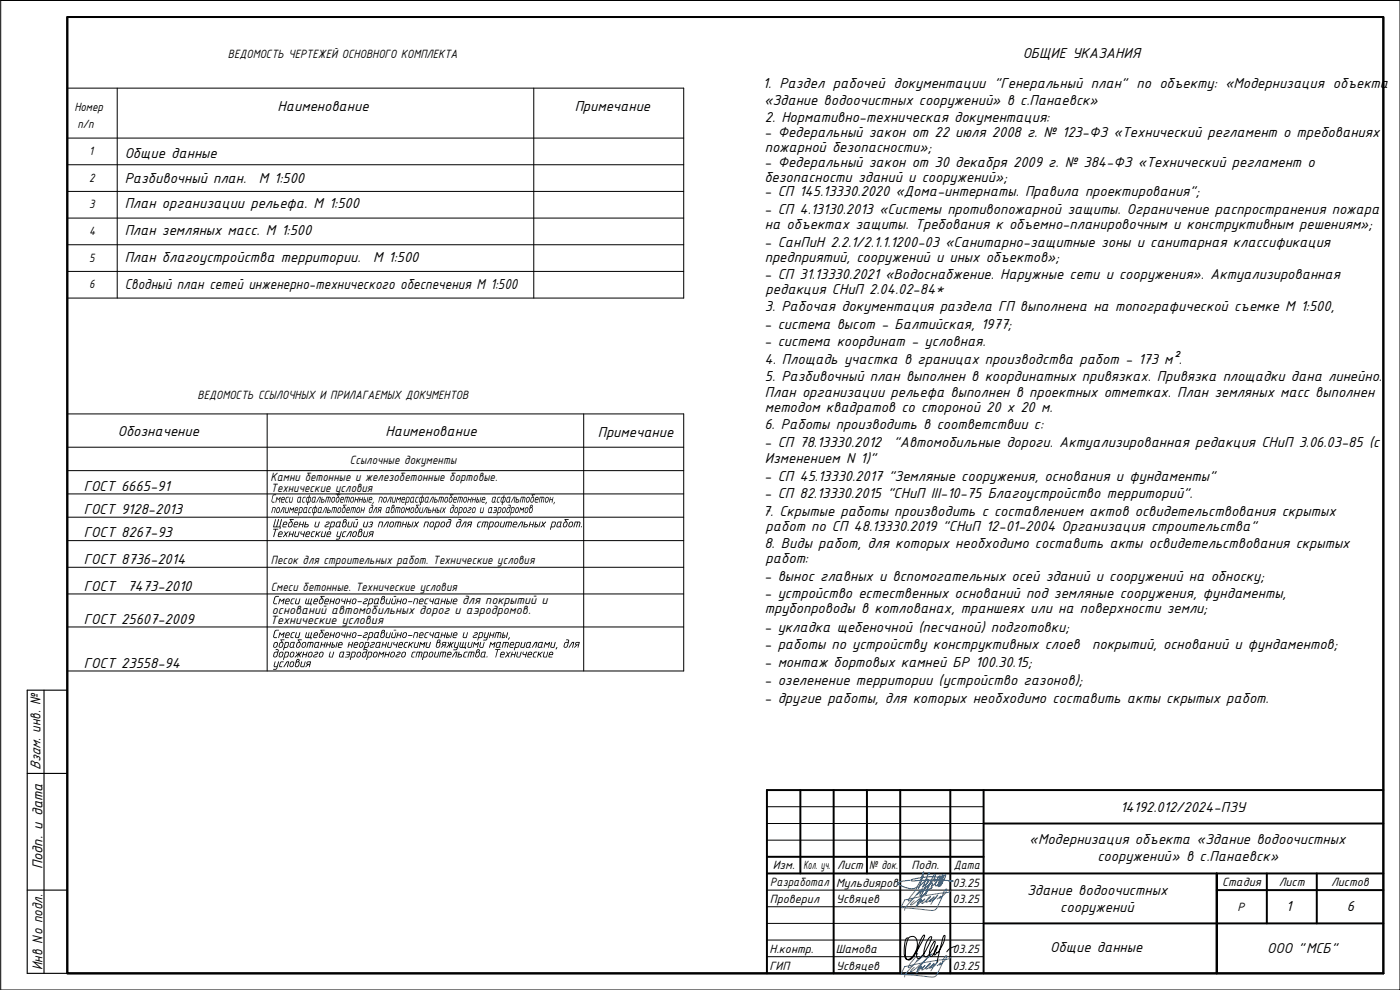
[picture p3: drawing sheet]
<svg xmlns="http://www.w3.org/2000/svg" width="420mm" height="297mm" viewBox="0 0 420 297" stroke-linecap="round" stroke-linejoin="round" font-family="sans-serif">
<defs><g id="words">
<g font-size="4.7">
<text x="306.9" y="17.5">ОБЩИЕ УКАЗАНИЯ</text>
<text x="229" y="26.5">1. Раздел рабочей документации &quot;Генеральный план&quot; по объекту: «Модернизация объекта</text>
<text x="83.3" y="33.4">Наименование</text>
<text x="172.5" y="33.4">Примечание</text>
<text x="229.3" y="31.5">«Здание водоочистных сооружений» в с.Панаевск»</text>
<text x="229.4" y="41">- Федеральный закон от 22 июля 2008 г. № 123-ФЗ «Технический регламент о требованиях</text>
<text x="229.5" y="36.5">2. Нормативно-техническая документация:</text>
<text x="37.4" y="47.5">Общие данные</text>
<text x="229.5" y="45.5">пожарной безопасности»;</text>
<text x="229.4" y="50">- Федеральный закон от 30 декабря 2009 г. № 384-ФЗ «Технический регламент о</text>
<text x="37.4" y="55">Разбивочный план.</text>
<text x="77.6" y="55">М 1:500</text>
<text x="229.4" y="59">- СП 145.13330.2020 «Дома-интернаты. Правила проектирования&quot;;</text>
<text x="229.4" y="54.5">безопасности зданий и сооружений»;</text>
<text x="37.4" y="62.3">План организации рельефа. М 1:500</text>
<text x="229.4" y="64.2">- СП 4.13130.2013 «Системы противопожарной защиты. Ограничение распространения пожара</text>
<text x="37.4" y="70.6">План земляных масс. М 1:500</text>
<text x="229.5" y="68.7">на объектах защиты. Требования к объемно-планировочным и конструктивным решениям»;</text>
<text x="229.4" y="74">- СанПиН 2.2.1/2.1.1.1200-03 «Санитарно-защитные зоны и санитарная классификация</text>
<text x="37.4" y="78.6">План благоустройства территории.</text>
<text x="112" y="78.6">М 1:500</text>
<text x="229.4" y="83.7">- СП 31.13330.2021 «Водоснабжение. Наружные сети и сооружения». Актуализированная</text>
<text x="229.5" y="78.5">предприятий, сооружений и иных объектов»;</text>
<text x="37.4" y="86.6">Сводный план сетей инженерно-технического обеспечения М 1:500</text>
<text x="229.8" y="88.2">редакция СНиП 2.04.02-84*</text>
<text x="229.5" y="93.5">3. Рабочая документация раздела ГП выполнена на топографической съемке М 1:500,</text>
<text x="229.4" y="98.7">- система высот - Балтийская, 1977;</text>
<text x="229.4" y="104">- система координат - условная.</text>
<text x="229.4" y="109.2">4. Площадь участка в границах производства работ - 173 м².</text>
<text x="229.5" y="114.5">5. Разбивочный план выполнен в координатных привязках. Привязка площадки дана линейно.</text>
<text x="229.5" y="119">План организации рельефа выполнен в проектных отметках. План земляных масс выполнен</text>
<text x="229.5" y="123.5">методом квадратов со стороной 20 х 20 м.</text>
<text x="35.3" y="130.9">Обозначение</text>
<text x="115.7" y="130.9">Наименование</text>
<text x="179.4" y="131">Примечание</text>
<text x="229.4" y="128.7">6. Работы производить в соответствии с:</text>
<text x="229.4" y="134.3">- СП 78.13330.2012</text>
<text x="268.2" y="134.3">&quot;Автомобильные дороги. Актуализированная редакция СНиП 3.06.03-85 (с</text>
<text x="229.5" y="139.1">Изменением N 1)&quot;</text>
<text x="25.1" y="147.2">ГОСТ 6665-91</text>
<text x="229.4" y="144.3">- СП 45.13330.2017 &quot;Земляные сооружения, основания и фундаменты&quot;</text>
<text x="229.4" y="149.5">- СП 82.13330.2015 &quot;СНиП III-10-75 Благоустройство территорий&quot;.</text>
<text x="25.1" y="154.2">ГОСТ 9128-2013</text>
<text x="228.9" y="154.8">7. Скрытые работы производить с составлением актов освидетельствования скрытых</text>
<text x="25.2" y="161.2">ГОСТ 8267-93</text>
<text x="229.8" y="159.2">работ по СП 48.13330.2019 &quot;СНиП 12-01-2004 Организация строительства&quot;</text>
<text x="229.4" y="164.5">8. Виды работ, для которых необходимо составить акты освидетельствования скрытых</text>
<text x="25.2" y="169.2">ГОСТ 8736-2014</text>
<text x="229.8" y="169">работ:</text>
<text x="25.2" y="177.2">ГОСТ</text>
<text x="38.2" y="177.2">7473-2010</text>
<text x="229.4" y="174.3">- вынос главных и вспомогательных осей зданий и сооружений на обноску;</text>
<text x="229.4" y="179.5">- устройство естественных оснований под земляные сооружения, фундаменты,</text>
<text x="229.5" y="184">трубопроводы в котлованах, траншеях или на поверхности земли;</text>
<text x="25.2" y="187.1">ГОСТ 25607-2009</text>
<text x="229.4" y="189.6">- укладка щебеночной (песчаной) подготовки;</text>
<text x="229.4" y="194.8">- работы по устройству конструктивных слоев</text>
<text x="327.8" y="194.8">покрытий, оснований и фундаментов;</text>
<text x="25.2" y="200.3">ГОСТ 23558-94</text>
<text x="229.4" y="200">- монтаж бортовых камней БР 100.30.15;</text>
<text x="229.4" y="205.6">- озеленение территории (устройство газонов);</text>
<text x="229.4" y="210.8">- другие работы, для которых необходимо составить акты скрытых работ.</text>
<text x="336.3" y="243.6">14192.012/2024-ПЗУ</text>
<text x="308.9" y="253.2">«Модернизация объекта «Здание водоочистных</text>
<text x="329.4" y="258.2">сооружений» в с.Панаевск»</text>
<text x="308.2" y="268.5">Здание водоочистных</text>
<text x="318.2" y="273.5">сооружений</text>
<text x="386" y="273.3">1</text>
<text x="404.2" y="273.3">6</text>
<text x="315.2" y="285.7">Общие данные</text>
<text x="380.3" y="286.1">ООО &quot;МСБ&quot;</text>
</g>
<g font-size="4.6">
<text x="12.1" y="231" transform="rotate(-90 12.1 231)">Взам. инв. №</text>
<text x="12.8" y="260.8" transform="rotate(-90 12.8 260.8)">Подп. и дата</text>
<text x="12.8" y="291" transform="rotate(-90 12.8 291)">Инв Nо подл.</text>
</g>
<g font-size="3.9">
<text x="68.4" y="17.4">ВЕДОМОСТЬ ЧЕРТЕЖЕЙ ОСНОВНОГО КОМПЛЕКТА</text>
<text x="22.3" y="33.4">Номер</text>
<text x="23.2" y="38.3">п/п</text>
<text x="26.7" y="46.6">1</text>
<text x="26.7" y="54.6">2</text>
<text x="26.7" y="62.6">3</text>
<text x="26.7" y="70.6">4</text>
<text x="26.7" y="78.6">5</text>
<text x="26.7" y="86.6">6</text>
<text x="59.3" y="119.7">ВЕДОМОСТЬ ССЫЛОЧНЫХ И ПРИЛАГАЕМЫХ ДОКУМЕНТОВ</text>
<text x="105" y="139.3">Ссылочные документы</text>
<text x="81.2" y="144.3">Камни бетонные и железобетонные бортовые.</text>
<text x="81.3" y="147.5">Технические условия</text>
<text x="81.1" y="150.8">Смеси асфальтобетонные</text>
<text x="81.2" y="154">полимерасфальтобетон для автомобильных дорого и аэродромов</text>
<text x="111.6" y="150.8">, полимерасфальтобетонные</text>
<text x="145.5" y="150.8">, асфальтобетон</text>
<text x="165.9" y="150.8">,</text>
<text x="81.1" y="161.1">Технические условия</text>
<text x="81.7" y="158.2">Щебень и гравий из плотных пород для строительных работ</text>
<text x="174" y="158.2">.</text>
<text x="81.3" y="169.2">Песок для строительных работ. Технические условия</text>
<text x="81.3" y="177.2">Смеси бетонные. Технические условия</text>
<text x="81.5" y="181.3">Смеси щебеночно</text>
<text x="81.6" y="184.2">оснований автомобильных дорог и аэродромов.</text>
<text x="106.8" y="181.3">-гравийно</text>
<text x="122" y="181.3">-песчаные</text>
<text x="138.7" y="181.3">для покрытий и</text>
<text x="81.1" y="187.1">Технические условия</text>
<text x="81.5" y="191.5">Смеси щебеночно</text>
<text x="106.8" y="191.5">-гравийно</text>
<text x="122" y="191.5">-песчаные и грунты</text>
<text x="152.3" y="191.5">,</text>
<text x="81.6" y="194.4">обработанные неорганическими вяжущими материалами</text>
<text x="81.6" y="197.3">дорожного и аэродромного строительства</text>
<text x="145.7" y="197.3">. Технические</text>
<text x="166.6" y="194.4">, для</text>
<text x="81.7" y="200.2">условия</text>
<text x="231.9" y="260.8">Изм.</text>
<text x="241.1" y="260.8">Кол. уч.</text>
<text x="251.2" y="260.8">Лист</text>
<text x="260.8" y="260.8">№ док.</text>
<text x="273.6" y="260.8">Подп.</text>
<text x="286.2" y="260.8">Дата</text>
<text x="231.2" y="265.9">Разработал</text>
<text x="251" y="266.1">Мульдияров</text>
<text x="285.9" y="266.1">03.25</text>
<text x="366.8" y="265.8">Стадия</text>
<text x="383.8" y="265.8">Лист</text>
<text x="399.5" y="265.8">Листов</text>
<text x="231.1" y="270.8">Проверил</text>
<text x="251" y="271">Усвяцев</text>
<text x="285.9" y="271">03.25</text>
<text x="371.3" y="273.3">Р</text>
<text x="230.9" y="286.1">Н.контр.</text>
<text x="250.8" y="286.1">Шамова</text>
<text x="285.9" y="286.1">03.25</text>
<text x="230.9" y="291.1">ГИП</text>
<text x="251" y="291.1">Усвяцев</text>
<text x="285.9" y="291.1">03.25</text>
</g>
</g></defs>
<path d="M.3 .1h419.8" fill="none" stroke="#000" stroke-width=".34"/>
<path d="M20.2 5.1h395v286.9h-395z" fill="none" stroke="#000" stroke-width=".59"/>
<!-- layer: A_Stamp7 -->
<path d="M13.2 207.1v84.9M20.2 207.1h-12v84.9h12M8.2 232.1h12M8.2 267.1h12" fill="none" stroke="#000" stroke-width=".34"/>
<!-- layer: _t -->
<path d="M20.2 26.4h185v63M35.2 26.4v63M160.2 26.4v63M20.2 41.4h185M20.2 124.2h185v77.1M20.2 134.2h185M80.2 124.2v77.1M175.2 124.2v77.1" fill="none" stroke="#000" stroke-width=".3"/>
<g fill="none" stroke="#000" stroke-width=".3">
<path d="M20.2 49.4h185M20.2 57.4h185M20.2 65.4h185M20.2 73.4h185M20.2 81.4h185M20.2 89.4h185M20.2 141.2h185M20.2 148.2h185M20.2 155.2h185M20.2 178.2h185M20.2 170.2h185M20.2 162.2h185"/>
<path d="M20.2 188.1h185M20.2 201.3h185"/>
</g>
<g fill="#000">
<path d="M96.6 159.4l.3 .1-.3 1.4h.6l.4-1.4h.3l-.5 1.6h-.8l-.3-.2zM97.9 149.1h1.3l-.2 1.7 .1-1.3-.2-.2h-.2l-.4 1.5 .2-1.5h-.4l-.5 1.5zM103.6 149.1l1.3 .1-.3 1.6 .2-1.4-.2-.1h-.2l-.3 1.5-.2-.1 .3-1.4h-.4l-.3 1.5h-.2zM104.9 159.4l.7 .1-.4 1.6-.3-.1 .4-1.3h-.3l-1 1.4zM106.7 149.1h.1l-.1 .7h.7l.1-.7 .2 .1-.4 1.6-.2-.1 .2-.6h-.6l-.2 .7h-.2zM108 149.1h.2l-.2 .7h.7l.1-.7 .2 .1-.4 1.6-.1-.1 .1-.6h-.6l-.2 .7-.1-.1zM109.3 159.4l.2 .1-.2 1.4h.6l.4-1.5 .2 .1-.4 1.6h-.9l-.3-.3zM118.8 152.2l1.3 .1-.3 1.7 .1-1.6h-.3l-.4 1.6 .2-1.6h-.4l-.3 1.4-.2 .1zM121.9 152.2l.4 .7 .8-.6-.4 1.7 .1-1.3-.5 .5-.3-.6-.2 1.2-.3 .1zM126 152.3h.2l-.2 1.3 .5 .1 .4-1.5h.1l-.3 1.8-.8-.1-.1-.2zM127.5 156.5h.9l.3 .2-.4 1.5-.2-.1 .3-1.4h-.7l-.4 1.5h-.2zM127.8 152.3l.6-.1-.3 1.6-.3 .1 .3-1.5h-.2l-.8 1.6z"/>
<path d="M130 152.2l.2 .1-.2 .6h.7l.1-.6h.2l-.4 1.7v-.8h-.6l-.2 .7h-.1zM131.9 149.1l1.2 .1-.2 1.6 .1-1.4-.2-.1h-.2l-.3 1.5-.2-.1 .3-1.4h-.4l-.3 1.5h-.2zM132.8 152.2l.4 .7 .7-.6-.6 .8 .1 .9-.3-.7-.6 .6 .6-.9zM137.5 149.1l1.4 .1-.3 1.6-.2-.1 .2-1.4h-.3l-.3 1.5 .1-1.5h-.4l-.3 1.4h-.2zM139.3 156.5h.7l-.3 1.6h-.3l.4-1.4h-.3l-1.1 1.5zM140.6 152.4l.7-.2 .2 .5-1 .7a.36 .36 0 0 0 .3 .3 .36 .36 0 0 0 .4-.1l-.3 .3-.6-.1v-.5l1-.7h-.7zM140.6 149.1h.2l-.2 .7h.7l.1-.6 .2-.1-.4 1.7v-.7h-.6l-.2 .7-.1-.1zM141.9 149.1l.2 .1-.2 .6h.7l.1-.6 .2-.1-.4 1.7v-.7h-.6l-.2 .7-.1-.1zM143.4 156.7l.4-.2h.7l-.1 .2h-.6l-.2 .3-.2 .9 .7 .1-.1 .2h-.6l-.3-.3zM144.9 156.5h1.4l.2 .2-.3 1.5-.2-.1 .2-1.4h-.4l-.4 1.5-.2-.1 .4-1.4h-.5l-.4 1.4-.3 .1zM144.3 152.2l.2 .1-.2 1.4h.5l.3-1.5h.2l-.4 1.8-.7-.1-.2-.2zM148.2 152.3l.7-.1 .3 .3-.2 1.2-.3 .2h-.8v-.2h.7l.2-.2v-.3h-.5v-.3h.6v-.5h-.6z"/>
<path d="M150.3 156.5h.2l-.2 1.5h.7l.3-1.5h.3l-.5 1.7h-.9l-.2-.2zM151.9 156.6l1.5-.1 .2 .2-.3 1.5-.2-.1 .2-1.4h-.3l-.5 1.5-.2-.1 .4-1.4h-.5l-.4 1.4-.2 .1zM156.3 156.5h.8l-.5 1.7-.2-.1 .4-1.4h-.3l-1.1 1.5zM156.1 152.3h.2l.3 .6 .8-.7-.4 1.8 .1-1.3-.6 .5-.2-.6-.5 1.3zM159 156.6l.3-.1-.2 .8h.8l.2-.8 .3 .1-.5 1.6-.2-.1 .2-.6h-.8l-.2 .6-.2 .1zM162.1 149.1l1.2 .1-.2 1.6 .1-1.4-.2-.1h-.2l-.3 1.5-.2-.1 .3-1.4h-.4l-.3 1.5h-.2zM162.6 156.6l.2-.1 .3 .6 .8-.6-.7 .9 .2 .8-.4-.6-.8 .6 .7-.9zM165.1 149.1h.2l-.2 .7h.7l.3-.7-.4 1.7-.1-.1 .1-.6h-.6l-.2 .7h-.1zM172.5 156.5h1.4l.3 .2-.4 1.5-.1-.1 .2-1.4h-.4l-.4 1.5-.3-.1 .4-1.4h-.5l-.4 1.5h-.2zM101.3 159.4l.2 .1-.2 1.4h.6l.4-1.4h.3l-.7 2.2-1 .2v-.2h.7l.2-.3 .1-.3h-.6l-.3-.2zM103 159.5h1l-.9 .3-.2 1 .6 .1v.2h-.6l-.3-.2zM116.1 179.6h.2l-.2 1.4h.6l.4-1.4h.2l-.5 1.7h-.8l-.3-.3z"/>
<path d="M90.4 198.5h.3l-.3 1.4h.7l.4-1.4h.2l-.4 1.7h-1l-.2-.2zM99.3 179.6h.2l-.2 .7h.8l.2-.7h.2l-.4 1.7-.2-.1 .1-.7h-.7l-.2 .7h-.3zM99.2 189.8h.3l-.2 .6h.8l.2-.6h.2l-.5 1.7-.1-.2 .1-.6h-.7l-.2 .7h-.3zM102.6 179.6h.2l-.1 .7h.7l.2-.7h.2l-.5 1.7-.1-.1 .1-.7h-.6l-.3-.3zM102.5 189.8h.3v.6h.6l.2-.6h.2l-.5 1.7-.1-.1 .1-.7h-.6l-.3-.3zM104.2 179.6h.2l-.1 .7h.8l.1-.7h.3l-.5 1.7-.2-.1 .2-.7h-.8l-.2 .8h-.2zM104.2 189.8h.2l-.1 .6h.8l.1-.6 .3-.1-.5 1.8-.2-.1 .2-.7h-.8l-.2 .7h-.2zM113.8 195.6h.2l.4 .6 1-.6-.5 1.7-.2-.2 .3-1.1-.7 .5-.3-.6-.3 1.3h-.3zM115.7 195.6h.3l-.2 .7h.8l.2-.7h.2l-.4 1.7-.2-.1 .1-.7h-.8l-.1 .7h-.3zM116 189.8l.3 .1-.3 1.2 .7 .1 .4-1.5h.2l-.5 1.8h-.7l-.4-.3zM119.1 195.7l.9-.2 .2 .3-.1 .4-1.1 .6 .1 .2 .8-.1-.1 .3-.9 .1-.2-.2 .3-.6 1-.5-.1-.2-.7 .1zM119.3 179.6h.3l-.2 .7h.8l.2-.7h.2l-.5 1.7-.1-.1 .1-.7h-.8l-.1 .8-.3-.1z"/>
<path d="M119.3 189.8h.3l-.2 .6h.8l.2-.6 .2-.1-.5 1.8v-.8h-.8l-.1 .7-.3-.1zM123.7 195.7l1-.1v.2l-.8 .1-.2 .9v.2h.6v.3h-.7l-.2-.3zM125.1 195.6h1.6l.1 .3-.4 1.4-.2-.1 .2-1.4h-.3l-.4 1.5-.2-.2 .3-1.3h-.5l-.4 1.4-.2 .1zM124.5 192.6h.2l-.3 1.3 .1 .2h.6l.4-1.4h.3l-.6 1.7-.8-.1-.2-.2zM126.1 192.7l.3-.1 .3 .7 .8-.7 .2 .1-.5 1.6-.2-.1 .3-1.1-.6 .5-.4-.5-.3 1.2h-.3zM128 192.7l.3-.1-.3 1.3 .1 .2h.6l.4-1.4h.2l-.5 1.7-.9-.1-.2-.2zM130.6 195.5l.2 .1-.3 1.2 .2 .2h.5l.4-1.4h.2l-.4 1.7h-.9l-.2-.3zM132.2 195.5l1.7 .2-.3 1.6-.2-.1 .2-1.4h-.4l-.4 1.5-.2-.2 .3-1.3h-.5l-.4 1.4-.2 .1zM132.6 179.6h.2l-.1 .7h.7l.2-.7h.3l-.5 1.7h-.2l.2-.8h-.8l-.2 .8-.2-.1zM134.4 192.6l.2 .1 .3 .8 .3-.9 .2 .1-.2 .7 .9-.8-.6 .9 .2 .8h-.2l-.3-.8-.2 .8h-.3l.2-.8-.9 .8 .7-.9zM136.5 192.7h.3l-.3 1.2 .1 .2h.6l.4-1.5 .2 .2-.6 2.1-.3 .2h-.8v-.3h.8l.2-.4-.9-.3zM136.6 195.6h.7l-.4 1.7-.2-.2 .3-1.3h-.3l-1.1 1.5z"/>
<path d="M138.2 192.6l.2 .1-.3 1.3 .2 .1h.3l.4-1.5 .2 .2-.3 1.3h.5l.3-1.4 .3-.1-.4 1.5h.2l-.1 .6h-.2v-.3h-1.2l-.4-.2zM139.3 195.8l.4-.3 .6 .1v.2l-.8 .1-.3 .9 .7 .2v.3h-.7l-.2-.3zM139.1 189.8h.3l-.3 1.2 .1 .2h.6l.4-1.4h.3l-.6 1.7h-.7l-.3-.3zM140.7 195.6l1.6 .1-.2 1.6-.2-.1 .2-1.4h-.4l-.4 1.5-.2-.2 .3-1.3h-.5l-.4 1.4h-.2zM140.6 192.7l.2 .1-.3 1.2 .8 .1 .3-1.4 .3-.1-.5 1.7-.7 .1-.4-.3zM142.3 189.9l1-.1v.6l-1.2 .6 .1 .2 .9-.1-.1 .2-.8 .2-.3-.2 .1-.6 1.2-.6h-.9zM142.2 192.7h.3l.3 .6 1-.7-.5 1.7-.2-.1 .3-1.1-.6 .5-.4-.5-.3 1.2h-.2zM144.1 192.7l.3 .1-.3 1.2 .7 .1 .4-1.4 .2-.1-.4 1.7-.8 .1-.4-.3zM145.5 189.8h.3l-.4 1.2 .2 .2h.5l.4-1.4 .3 .1-.6 2.1-.3 .2h-.9l.1-.3h.8l.2-.4-.9-.3zM147.2 189.8h.2l-.2 .6h.8l.2-.6h.2l-.5 1.7v-.8h-.7l-.2 .7h-.3zM147.2 192.6l.6 .7 .9-.7-.4 1.7-.2-.1 .3-1.1-.7 .5-.3-.5-.4 1.2h-.2zM148.8 189.8h1.6l-.2 1.6h-.3l.3-1.2-.1-.3h-.3l-.5 1.6-.2-.2 .4-1.4h-.5l-.4 1.5h-.2z"/>
<path d="M151 192.6l1.7 .2-.3 1.5h-.3l.3-1.4h-.4l-.5 1.5 .2-1.5h-.5l-.4 1.4h-.2zM156.5 192.6l.2 .1-.3 1.3 .1 .1h.6l.4-1.4h.2l-.5 1.7-1-.2zM160.2 195.7l1-.1-.8 .4-.3 1h.7v.3h-.7l-.2-.3zM160.6 192.6l.7 .1-.4 1.6-.2-.1 .3-1.3h-.3l-1.1 1.4zM161.6 195.6h.2l-.1 .7 1.2-.7-.8 .7 .3 1-.2-.1-.3-.7-.4 .2-.1 .6h-.2zM163.2 195.6h.3l-.3 1.2 .2 .2h.5l.4-1.4h.2l-.4 1.7h-.9l-.3-.3zM163.6 192.6l.6 .7 .7-.7 .2 .1-.4 1.6-.2-.1 .3-1.1-.7 .5-.4-.5-.3 1.2h-.2zM165.5 192.6l.2 .1-.3 1.2 .2 .2h.5l.4-1.4h.3l-.6 1.7-1-.2z"/>
<path d="M99.7 149.3l.5-.3 .4 .4-.2 1.1-.5 .3-.3-.1-.2-.3zM99.9 149.4l-.3 1 .4 .2 .4-1.2z"/>
<path d="M101.1 148.3l1.1 .1-.1 .2h-.7l.5 1.1-.2 .8-.4 .3-.5-.3 .1-1.1 .6-.4zM101.3 149.3l-.4 1 .2 .3 .4-.2 .2-.7-.1-.4z"/>
<path d="M102.5 149.4l-.1 .4h.6v-.4zM102.3 149.3l.5-.3 .4 .3-.1 .8h-.8l-.1 .2 .1 .3h.7v.2l-.9-.1z"/>
<path d="M105.4 149.2l.5-.2 .4 .3-.2 1.1-.5 .4-.5-.3zM105.5 149.4l-.2 1.1 .4 .1 .3-.4v-.8z"/>
<path d="M108.1 158.9l-.2 .6 .6-.3-.1-.3zM107.8 158.9l.4-.2 .6 .2-.3 .6 .3 .3-.2 .8-.5 .5h-.5l-.3-.3zM107.8 159.8l-.2 .9 .5 .2 .3-.3 .1-.8-.1-.1z"/>
<path d="M109.3 149.1h.2l-.2 .7h.4l.2 .5-.2 .4-.6 .1zM109.3 150.1l-.1 .5h.3l.2-.5zM110.3 149.1l.2 .1-.4 1.6z"/>
<path d="M120.6 152.4l.6-.2 .3 .4-.2 1-.5 .4-.5-.4zM120.8 152.5l-.3 .8 .2 .4 .4-.2 .2-.7-.1-.3z"/>
<path d="M123.4 152.4l.6-.2 .3 .4-.2 1-.4 .4-.3-.1-.3-.4zM123.7 152.5l-.3 .8 .1 .4 .4-.1 .2-.8-.1-.3z"/>
<path d="M124.9 151.5h1v.2h-.7l.4 1.1-.2 .9-.4 .3-.4-.1-.1-.4 .2-1 .5-.3zM125 152.5l-.3 .9 .2 .3 .3-.1 .2-.8-.1-.4z"/>
<path d="M128.7 152.2l.2 .1-.2 .6 .6 .1 .2 .5-.3 .4-.8 .1zM128.7 153.2l-.1 .5 .6-.1v-.4z"/>
<path d="M129.2 156.7l.4-.2 .7 .2-.2 1.1-.3 .4-.9-.2zM129.5 156.8l-.4 .8 .1 .4 .6-.2 .2-.7v-.3z"/>
<path d="M130.6 149.1h.1l-.1 .7h.5l.2 .3-.1 .6-.3 .1h-.7zM130.6 150.1l-.2 .5 .6-.1 .1-.4z"/>
<path d="M130.9 156.5h.8l.3 .5-.3 1-.3 .2h-.8l-.3 .8zM131 156.7l-.3 1.3h.7l.1-.2 .2-1z"/>
<path d="M131.3 152.2h.2l-.1 .7 .3 .1 .2 .3-.2 .6-.6 .1zM131.3 153.2l-.1 .5h.3l.2-.4zM132.3 152.3h.2l-.4 1.7z"/>
<path d="M132.4 156.8l.5-.3 .7 .2-.1 .9-.4 .5-.6 .1-.3-.2zM132.7 156.8l-.3 1.1 .5 .1 .3-.3 .2-.8z"/>
<path d="M133.6 149.2l.5-.2 .4 .3-.1 1.1-.5 .4-.5-.3zM133.8 149.4l-.2 .8 .1 .4 .4-.2 .2-.8-.2-.3z"/>
<path d="M134.5 155.8l.7-.1 .3 .5-.5 1.7-.8 .3-.4-.3 .3-1.1 .4-.3h.7v-.3l-.1-.2zM134.4 156.8l-.3 .8 .1 .4 .5-.2 .4-1.1z"/>
<path d="M135 148.4h1.1l-.1 .2h-.7l.5 .9-.2 1.1-.4 .2-.5-.3 .2-1.2 .5-.3zM135.1 149.4l-.2 1 .3 .2 .3-.4 .1-.7-.2-.2z"/>
<path d="M135.6 151.5h.6l.2 .4-.4 1.7-.7 .4-.3-.5 .3-1.1 .8-.2 .1-.3-.6-.2zM135.6 152.5l-.4 .9 .2 .3 .4-.2 .3-1.1z"/>
<path d="M136.6 152.4l.6-.2 .3 .3-.1 .9-.6 .6-.4-.3zM136.7 152.6l-.2 .9 .4 .2 .3-.3 .1-.8-.4-.2z"/>
<path d="M136.4 149.4l-.1 .4h.6v-.5zM136.3 149.3l.4-.3 .4 .3-.1 .8h-.8l-.1 .3 .1 .2h.7v.2l-.9-.2z"/>
<path d="M137.9 152.2h.7l.3 .5-.4 1.1-.7 .2-.3 .7zM138 152.4l-.2 1.3 .6-.1 .2-.9-.1-.3z"/>
<path d="M137.6 155.8l.7-.1 .2 .5-.5 1.8-.8 .2-.4-.4 .3-1 .4-.3h.7l.1-.3-.1-.2h-.6zM137.3 156.9l-.2 .9 .5 .2 .5-1.3z"/>
<path d="M139.3 152.3l.5-.1 .3 .3-.1 1-.6 .5-.4-.4zM139.5 152.5l-.3 .8 .2 .4 .3-.2 .3-.8-.1-.2z"/>
<path d="M139.3 149.3l.5-.3 .4 .5-.2 1-.5 .3-.5-.4zM139.5 149.4l-.3 1 .4 .2 .4-1.1z"/>
<path d="M140.4 156.7l.3-.2h1l-.5 1.7h-.1l.1-.7h-.3l-.7 .7-.2-.1 .6-.6-.3-.3zM140.7 156.8l-.1 .4 .7 .1 .1-.6z"/>
<path d="M141.9 152.4l.6-.2 .3 .4-.2 1-.5 .4-.5-.4zM142.1 152.5l-.3 .8 .2 .4 .4-.1 .2-.8-.1-.3z"/>
<path d="M143.2 149.1l.2 .1-.1 .6 .5 .2v.4l-.2 .3-.6 .1zM143.2 150.1l-.1 .5 .4-.1 .1-.4zM144.3 149.1l.1 .1-.4 1.6z"/>
<path d="M146.9 152.5l-.3 .9 .2 .3 .4-.1 .3-1.2zM146.8 152.3h.9l-.2 1.7-.2-.2-.6 .2-.2-.3z"/>
<path d="M147 156.5h1l.2 .5-.3 1-.3 .2h-.8l-.3 .8zM147.2 156.7l-.3 1.3h.7l.4-1-.1-.3z"/>
<path d="M148.6 156.8l.5-.3 .7 .2-.1 .9-.3 .5-.7 .1-.3-.2zM148.9 156.8l-.3 1.1 .5 .1 .3-.3 .2-.8z"/>
<path d="M149.6 152.2h.7l.2 .5-.3 1-.8 .3-.3 .7zM149.7 152.4l-.3 1.3 .7-.2 .2-1z"/>
<path d="M150.9 152.4l.6-.2 .3 .4-.2 1-.5 .4-.5-.4zM151.1 152.5l-.3 .8 .2 .4 .4-.1 .2-.8-.1-.3z"/>
<path d="M152.6 151.5h.5l.2 .4-.4 1.7-.6 .4-.4-.5 .2-.9 .3-.4h.6l.1-.3-.1-.2h-.4zM152.4 152.5l-.3 1.1 .4 .1 .2-.2 .3-1.1z"/>
<path d="M153.5 152.2h.7l.3 .4-.3 1.1-.9 .3-.2 .7zM153.7 152.4l-.3 1.3 .7-.1 .2-1-.2-.2z"/>
<path d="M155 152.3l.5-.1 .2 .3-.1 .9-.5 .6-.5-.3zM155.1 152.5l-.3 .9 .2 .3 .3-.1 .2-.8v-.3z"/>
<path d="M154.4 156.8l-.2 .5h.8l-.1-.5zM154.1 156.8l.5-.3 .6 .2v.8h-1.1v.2v.3h.9l-.1 .2h-.8l-.3-.2z"/>
<path d="M157.4 156.5h.2l-.1 .8h.7l.2 .3-.4 .6h-1zM157.4 157.5l-.1 .5h.6l.3-.2-.2-.3z"/>
<path d="M157.7 152.4l.5-.2 .4 .3-.2 1.1-.5 .4-.5-.3zM157.8 152.6l-.2 1 .4 .1 .3-.4 .1-.8z"/>
<path d="M158.1 149.3l.5-.3 .4 .4-.2 1-.4 .4-.4-.1-.2-.3zM158.3 149.4l-.3 1 .4 .2 .4-1.2z"/>
<path d="M159.4 151.7l-.2 .6 .4-.3 .1-.2zM159.2 151.6l.5-.1 .2 .2-.1 1.8-.5 .5-.5-.4zM159.3 152.5l-.3 .8 .1 .4 .4-.2 .2-.8-.1-.2z"/>
<path d="M160.7 156.5h.3l-.2 .8h.5l.2 .4-.5 .5h-.6zM160.7 157.5l-.1 .5 .5-.1 .1-.3zM162 156.5l.3 .1-.6 1.6z"/>
<path d="M159.6 148.3l1 .1-.1 .2h-.6l.4 1.1-.2 .8-.4 .3-.4-.1-.2-.3 .3-1.1 .5-.3zM159.7 149.3l-.4 .9 .2 .4 .4-.2 .2-.7-.1-.4z"/>
<path d="M161 149.3l-.2 .5h.6v-.4zM160.7 149.3l.5-.3 .4 .3-.1 .8h-.8v.4l.7 .1v.2l-.9-.1z"/>
<path d="M163.8 149.3l.5-.3 .4 .3-.2 1.1-.5 .4-.5-.3zM164 149.3l-.3 1 .2 .3 .4-.2 .2-.7v-.3z"/>
<path d="M165.7 156.5h.9l.2 .5-.3 1-1 .2-.4 .8zM165.9 156.7l-.4 1.3 .9-.2 .2-1z"/>
<path d="M167.6 156.8l-.3 1.2 .7-.2 .3-1.1zM167.3 156.7l.3-.2h1l-.4 1.3 .2 .4-1.4-.1z"/>
<path d="M169.4 155.8h1.3l-.1 .2h-.8l.5 .7v.4l-.2 .8-.5 .3h-.4l-.3-.3 .3-1.2 .6-.2zM169.5 156.8l-.3 1 .5 .2 .2-.2 .2-1z"/>
<path d="M170.8 156.8l.5-.3h.5l.2 .3-.2 1-.3 .4h-.6l-.3-.3zM171.1 156.8l-.3 1 .5 .2 .3-.2 .1-1z"/>
<path d="M96.2 178.8l1.3 .1-1 .2 .6 1.1-.3 .8-.4 .3h-.5l-.2-.3 .2-1.1 .7-.3zM96.3 179.9l-.4 .8 .2 .3 .5-.2 .3-.6-.2-.4z"/>
<path d="M98.5 159.8l-.2 .3h.8v-.4zM98.2 159.7l.4-.3 .8 .2-.1 .8h-1l-.1 .3 .1 .2h.8v.2l-1.1-.1z"/>
<path d="M106 159.6l.8-.2 .3 .4-.3 1.1-.4 .2h-.5l-.2-.3zM106.3 159.7l-.4 .9 .2 .3 .5-.1 .3-.8-.1-.3z"/>
<path d="M111 159.5h1.2l-.5 1.6h-.2l.2-.7h-.3l-.7 .7h-.2l.6-.7-.3-.3zM111.2 159.7l-.1 .4h.7l.1-.4z"/>
<path d="M117.7 179.6h.2l-.2 1.4h.7l.3-1.4h.3l-.5 1.7h-.9l-.3-.3zM118.2 178.8h.7v.2l-.7 .1z"/>
<path d="M89.2 198.1l-.2 .4 .7-.3-.1-.3zM89 197.9l.6-.2 .3 .3-.2 .5 .3 .3-.2 .9-.5 .5h-.5l-.3-.4zM89 198.8l-.3 1 .5 .1 .3-.3 .2-.7-.2-.2z"/>
<path d="M92.2 198.6l1.1-.1-.4 1.7h-.2l.2-.7h-.3l-.7 .7-.2-.1 .5-.7-.3-.2zM92.3 198.7l-.1 .5h.7l.1-.5z"/>
<path d="M96.2 189h1.3l-1 .2 .6 1.1-.3 .9-.5 .3-.6-.4 .1-1 .8-.4zM96.2 190.1l-.3 1 .5 .1 .3-.4 .2-.7z"/>
<path d="M97.9 179.9l-.2 .4h.8l-.1-.5zM97.7 179.7l.8-.1 .3 .3-.2 .6h-1l-.1 .3 .1 .2h.8v.3h-.8l-.3-.3z"/>
<path d="M97.8 190.1l-.1 .3h.8l-.1-.4zM97.6 189.9l.5-.2 .6 .2-.1 .8h-1l-.1 .3 .2 .2h.7l.1 .2-.9 .1-.3-.3z"/>
<path d="M100.9 179.8l.9-.2 .3 .3-.2 .9-.3 .4-.6 .1-.4-.3zM101.3 179.8l-.5 1 .2 .2 .6-.2 .2-.7v-.2z"/>
<path d="M100.9 190l.5-.3 .6 .2-.1 1.1-.5 .4-.4 .1-.4-.3zM101.2 190l-.4 1 .5 .2 .3-.2 .2-.9z"/>
<path d="M105.9 179.8l.8-.2 .3 .2-.2 .9-.3 .5-.6 .1-.3-.3zM106 179.9l-.2 1 .5 .1 .3-.3 .2-.8-.3-.1z"/>
<path d="M105.8 190l.6-.3 .6 .2-.2 1-.3 .5-.5 .1-.4-.3zM106.1 190l-.3 .9 .2 .3 .5-.2 .3-.8-.2-.3z"/>
<path d="M117.4 195.8l.5-.3 .6 .2-.1 1-.4 .5-.6 .1-.3-.3zM117.6 195.9l-.3 1 .3 .1 .5-.2 .2-.9z"/>
<path d="M117.7 189.8l.2 .1-.3 1.2 .8 .1 .3-1.5h.3l-.6 1.8h-.7l-.3-.3zM118.2 189h.7v.1l-.7 .1z"/>
<path d="M120.7 195.8l.8-.3 .3 .4-.2 1-.3 .3-.6 .1-.3-.3zM120.9 195.9l-.2 1 .2 .1 .5-.2 .2-.9z"/>
<path d="M121 179.7l.8-.1 .3 .3-.1 .9-.5 .5h-.6l-.2-.4zM121.2 179.9l-.3 1 .5 .1 .4-.3 .1-.8z"/>
<path d="M121 189.9l.8-.2 .3 .3-.4 1.3-.6 .2-.3-.3-.1-.4zM121.3 190l-.4 .8 .3 .4 .4-.1 .3-.8-.1-.3z"/>
<path d="M127.3 195.6l.9-.1 .2 .5-.3 1-1 .3-.2 .6-.2 .1zM127.5 195.8l-.4 1.2 .9-.1 .2-1z"/>
<path d="M129 195.7l.7-.2 .3 .3-.1 1-.4 .4-.6 .1-.3-.4zM129.2 195.9l-.3 .8 .3 .3 .4-.2 .2-.7-.1-.3z"/>
<path d="M131.5 192.2l-.2 .5 .4-.1a.26 .26 0 0 0 .3-.3 .26 .26 0 0 0-.5-.1zM131.3 192.1l.8-.2 .1 .5-.2 .3 .2 .3-.2 1.1-.7 .3-.5-.4zM131.4 192.9l-.4 .9 .3 .3 .4-.1 .3-.8-.2-.3z"/>
<path d="M132.8 192.8l1.2-.1-.5 1.7v-.8h-.3l-.7 .7h-.2l.6-.7-.3-.3zM133 192.9l-.1 .4 .7 .1 .1-.5z"/>
<path d="M134.2 179.6h.3l-.2 .7h.4l.3 .5-.4 .5h-.7zM134.2 180.5l-.1 .5h.5l.1-.4zM135.5 179.6l.3 .1-.6 1.6z"/>
<path d="M134.7 195.9l-.2 .4h.7l-.1-.5zM134.5 195.7l.7-.2 .3 .3-.1 .7h-1v.5h.8v.3h-.9l-.2-.3z"/>
<path d="M136.4 179.9l-.2 .4h.8v-.4zM136.2 179.7l.8-.1 .3 .3-.1 .6h-1.1v.3l.1 .2h.7v.3h-.8l-.3-.3z"/>
<path d="M137.7 195.6h.2l-.1 .7h.6l.2 .2-.2 .7h-1.2zM137.7 196.5l-.2 .5 .9-.2-.1-.3z"/>
<path d="M143.3 195.1l-.2 .5 .5-.1a.25 .25 0 0 0 .1-.4 .25 .25 0 0 0-.4 0zM143.1 195l.5-.2 .4 .3-.2 .5 .2 .3-.1 .8-.6 .6h-.4l-.3-.3zM143 196l-.2 .9 .3 .1 .5-.2 .2-.9-.5-.1z"/>
<path d="M143.9 189.7h.8l.3 .5-.3 1-1 .3-.4 .7zM144.1 189.9l-.4 1.3 .9-.2 .2-1z"/>
<path d="M144.8 195.8l-.4 1 .3 .2 .5-.1 .3-1.1zM144.6 195.7l1.2-.1-.3 1.3 .1 .4-1.4-.2z"/>
<path d="M149.4 192.9l-.4 1.1 .2 .1 .6-.2 .3-1zM149.1 192.8l1.3-.2-.4 1.4 .2 .3-1 .1-.4-.2z"/>
<path d="M151 189.8h.2l-.2 .6 .5 .1 .2 .5-.4 .4-.7 .1zM151 190.7l-.2 .5 .6-.1v-.4zM152.2 189.8l.3 .1-.6 1.6z"/>
<path d="M153.5 192.9l-.3 .5h.8v-.5zM153.1 192.9l.6-.3 .6 .3-.1 .7h-1v.5h.8v.2l-.8 .1-.3-.3z"/>
<path d="M154.9 192.6h.8l.3 .5-.3 1-1.1 .3-.3 .7zM155 192.9l-.3 1.2 .8-.2 .2-1z"/>
<path d="M158.4 192.9l-.4 1 .2 .2 .6-.1 .3-1.1zM158.2 192.8l1.2-.2-.4 1.4 .2 .3-1 .1-.4-.2z"/>
<path d="M158.8 195.9l-.2 .4h.8v-.5zM158.6 195.8l.4-.3 .7 .3-.1 .7h-1l-.1 .3 .2 .2h.7v.3l-1.1-.2z"/>
<path d="M161.9 192.9l-.3 1 .2 .2 .5-.1 .3-1.1zM161.7 192.8l.4-.2h.8l-.3 1.4 .2 .1-.1 .2-1 .1-.3-.2z"/>
<path d="M165.2 195.8l-.2 .5h.7v-.5zM165 195.7l.7-.2 .3 .3-.1 .7h-1v.5h.8v.3h-.9l-.2-.3z"/>
<path d="M172.7 192.9l.4-.3 .9 .1-.4 1.6h-.2l.1-.7h-.3l-.9 .7 .6-.7-.3-.3zM173 192.9l-.1 .5h.7l.1-.5z"/>
</g>
<g fill="none" stroke="#000" stroke-width=".59">
<path d="M240.2 237.1v25M250.2 237.1v54.9M260.2 237.1v25M270.2 237.1v54.9M285.2 237.1v54.9M295.2 237.1v54.9M415.2 237.1h-185v54.9M230.2 257.1h65M295.2 247.1h120M230.2 262.1h185M295.2 277.1h120M365.2 267.1h50"/>
<path d="M380.2 262.1v15M395.2 262.1v15M365.2 292v-29.9v29.9"/>
</g>
<path d="M230.2 242h65M230.2 252.1h65M230.2 247.1h65M230.2 277.1h65M230.2 267.1h65M230.2 272.1h65M230.2 287h65M230.2 282.1h65" fill="none" stroke="#000" stroke-width=".3"/>
<path d="M276.6 263.6l.6-2-.3 .7a9.8 9.8 0 0 1-1.9 4 5.6 5.6 0 0 1-5-.8 .43 .43 0 0 1-.5-.4 .43 .43 0 0 1 .4-.4l3.1-.6M276.7 263.4l.4-.7-1.5 3.8 .8-1 1.9-1.8M278.9 262.3v-.4a.86 .86 0 0 0-.6 .9l-1.4 3.3 .3-.3a2.14 2.14 0 0 0 1.5-1.9l-2 4.3a.51 .51 0 0 1-.6 .6 2.35 2.35 0 0 1 1.2-1.9l3-3.2a.79 .79 0 0 0 .1-1.3l-2.6 6-.1-.3a4.9 4.9 0 0 1 1.9-3.2l.2 .3-.4 1M280.5 263.8h.3l.1 .3-.5 .3zM284.7 264.4l1.3-.1a74.4 74.4 0 0 0-12.3 0l-.3-.1a.67 .67 0 0 1 1-.5l4.9-.7a4.1 4.1 0 0 1 3.3 .8 1.31 1.31 0 0 1-.7 2l1.2-2.5a.63 .63 0 0 1 .7-.7l-1 2.2a1.57 1.57 0 0 1-1.3 1.1l.1-.7a5 5 0 0 1 1.4-2.7 4.4 4.4 0 0 1-2.2 3.3v-.1a4.9 4.9 0 0 1 1-2.7l.3-.3 .1 .2a7.1 7.1 0 0 1-2.5 2.9" fill="none" stroke="#006edd" stroke-width=".34"/>
<path d="M274 269.7a9.1 9.1 0 0 0-2.5 3.2v.2M274.4 270.2l-1.1 1.2v.2a27.2 27.2 0 0 0 6-5.1l.5-.3a16.4 16.4 0 0 0-4.3 4.4l-.2 .4 1.1-1.1a2.49 2.49 0 0 1-1.2 2h-.3l1.2-1.8 .5-.2-.4 .8 1.4-1-1 1.3a6 6 0 0 0 2.6-2.1l-.6 .5-.7 1.3a3.9 3.9 0 0 0 2.5-1.6l-1.5 1.4a3.9 3.9 0 0 0 2.6-2l-2.1 2.8M275.4 266.1l-2.5 3.5-.3 .7a3.9 3.9 0 0 0 2.6-2.1l1.4-1.4 .5-.1-2 1.8M285.2 267.3a2.22 2.22 0 0 1-2.3 .6l-11.4 2.1-1 2.1 .2 .3 8.1 .7a2.08 2.08 0 0 0 2.9-1.7l1.5-3.8 .8-.9a2.77 2.77 0 0 1-1.8 2.7l-.2 .1 .4-.6-1.1 .8M274 289.7a9.1 9.1 0 0 0-2.5 3.1v.3M274.4 290.2l-.8 .7-.3 .6a27.2 27.2 0 0 0 6-5l.5-.3a21 21 0 0 0-4.5 4.7l.9-.9h.3l-.7 1.2-.8 .7 1.1-1.8 .5-.2-.3 .7 1.3-.9-1 1.3a5.1 5.1 0 0 0 2.7-2l-.7 .5-.7 1.1a3.4 3.4 0 0 0 2.5-1.5l-1.5 1.3a3.9 3.9 0 0 0 2.6-1.9l-2.1 2.8M275.4 286l-2.5 3.5-.3 .9a4.3 4.3 0 0 0 2.6-2.2l1.4-1.4 .5-.1-2 1.7M285.2 287.3a2.31 2.31 0 0 1-2.3 .6l-11.4 2.1-1 2.1 .1 .3 8.2 .7a2.08 2.08 0 0 0 2.9-1.7l1.4-3.5 .9-1.2a2.77 2.77 0 0 1-1.8 2.6l-.2 .2 .4-.6-1.1 .9" fill="none" stroke="#3481b8" stroke-width=".3"/>
<path d="M272.4 281.4l-.2 .1a7.5 7.5 0 0 0-.3 6.3 1.84 1.84 0 0 0 2.3-1.3 4.7 4.7 0 0 0 .5-5.2 1.55 1.55 0 0 0-1.6-.2 1.55 1.55 0 0 0-.9 1.4l-.4 2.3a3.2 3.2 0 0 0 .6 3.2 1.92 1.92 0 0 0 2-1.4l2.6-4.6 .5-1.3-.3-.1-.3 .3a12.7 12.7 0 0 0-1.8 5.6 .75 .75 0 0 0 .3 1 .75 .75 0 0 0 1-.3l1.4-1.9 1.6-3.2a.61 .61 0 0 0 0-1.1 6.5 6.5 0 0 0-1.9 5.9 1.39 1.39 0 0 0 1.7-1 5.4 5.4 0 0 0 1.4-3.4l-.1-.1a4.9 4.9 0 0 0-1.4 4.5l.3 .1a5 5 0 0 0 2-3.3l-.2 .1a3.8 3.8 0 0 0-.8 2.7h.2l.6-.8 .1 .2 .3-.2 .9-1.6 .8-1.7 .2-1.7a1.19 1.19 0 0 0-.7 1.2l-1.6 6.8M286.9 283.9l-1.4 .5-1.4 1.2" fill="none" stroke="#000" stroke-width=".3"/>
<path d="M.2 .1v296.9h420v-296.9" fill="none" stroke="#000" stroke-width=".3"/>
<use href="#words"/>
</svg>
